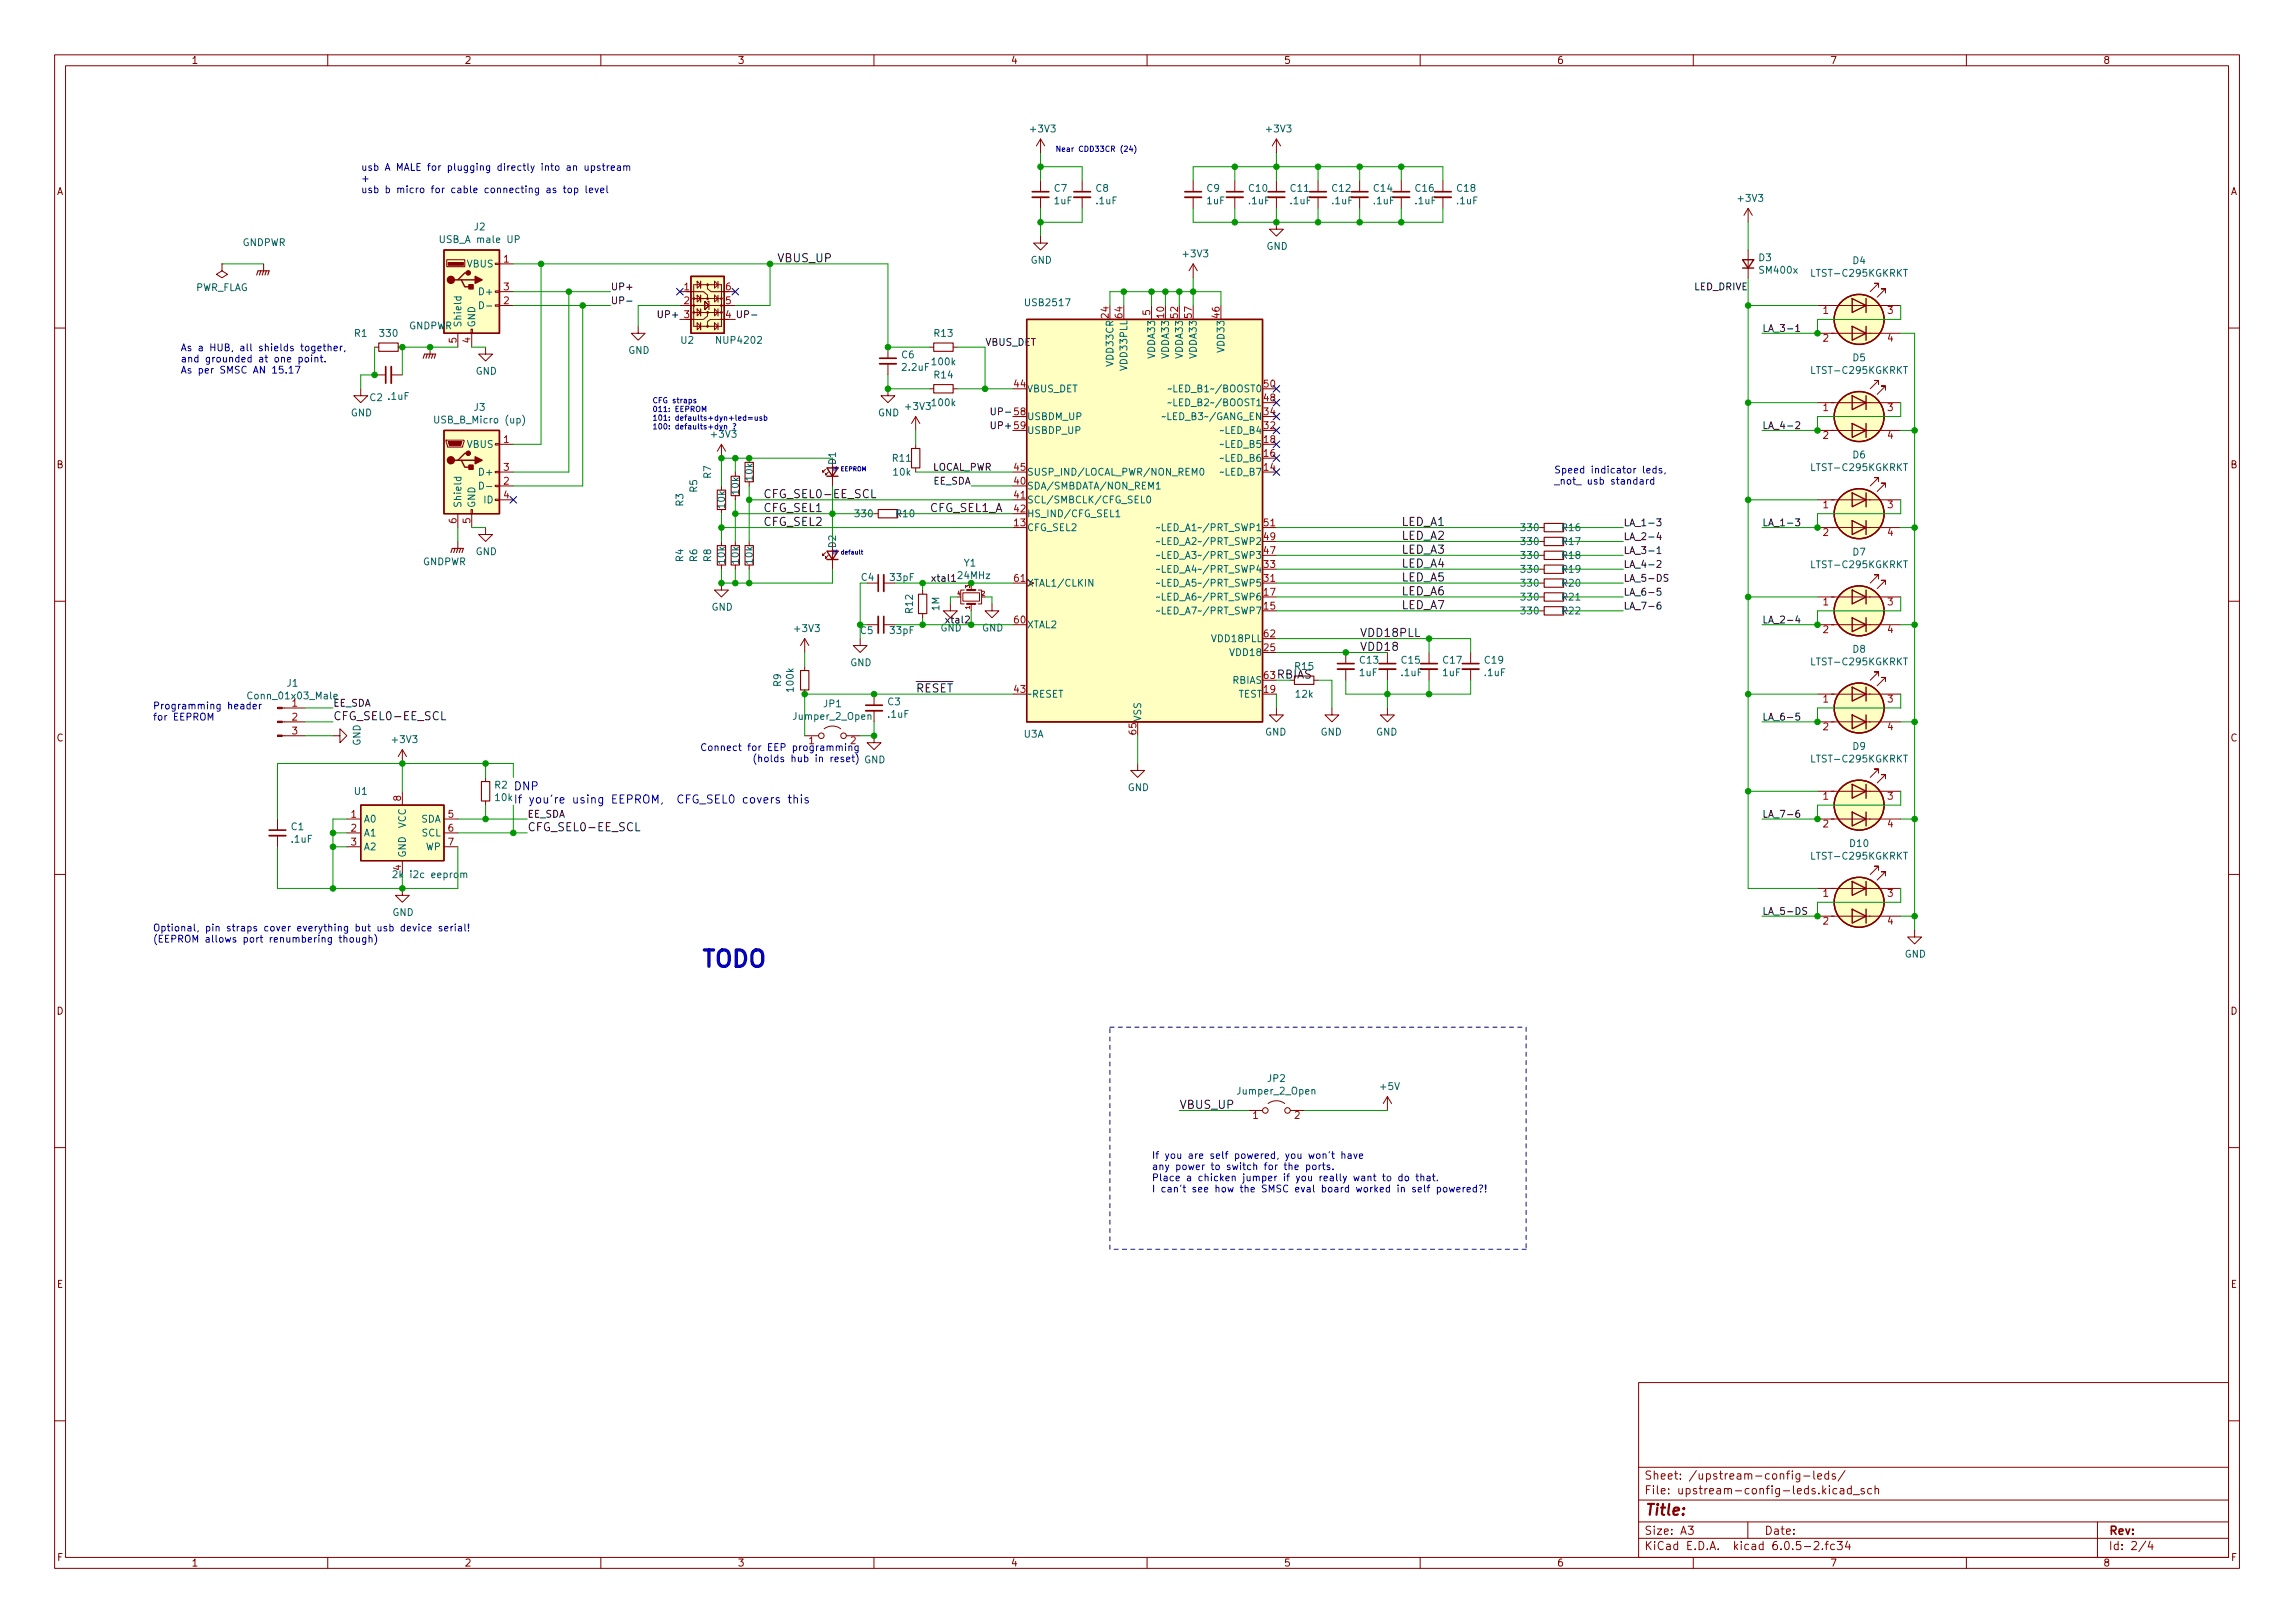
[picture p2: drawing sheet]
<svg xmlns="http://www.w3.org/2000/svg" width="420mm" height="297mm" viewBox="0 0 420 297" stroke-linecap="round" stroke-linejoin="round" font-family="sans-serif">
<defs><g id="words">
<text font-size="2.8" fill="#840000" x="301" y="277.3">Title:</text>
<g font-size="2.1" fill="#0f0f0f">
<text x="142.2" y="48">VBUS_UP</text>
<text x="139.7" y="93.7">CFG_SEL1</text>
<text x="139.7" y="91.2">CFG_SEL0-EE_SCL</text>
<text x="170.2" y="93.7">CFG_SEL1_A</text>
<text x="139.7" y="96.2">CFG_SEL2</text>
<text x="256.5" y="96.2">LED_A1</text>
<text x="256.5" y="98.8">LED_A2</text>
<text x="256.5" y="101.3">LED_A3</text>
<text x="256.5" y="106.4">LED_A5</text>
<text x="256.5" y="103.9">LED_A4</text>
<text x="256.5" y="111.5">LED_A7</text>
<text x="256.5" y="108.9">LED_A6</text>
<text x="248.9" y="116.6">VDD18PLL</text>
<text x="248.9" y="119.1">VDD18</text>
<text x="61" y="131.8">CFG_SEL0-EE_SCL</text>
<text x="167.6" y="126.7">~{RESET}</text>
<text x="96.5" y="152.1">CFG_SEL0-EE_SCL</text>
<text x="215.9" y="202.9">VBUS_UP</text>
</g>
<text font-size="2.1" fill="#009600" x="233.7" y="124.2">RBIAS</text>
<g font-size="2.1" fill="#0000c2">
<text x="94" y="144.6">DNP</text>
<text x="94" y="147">If you're using EEPROM, CFG_SEL0 covers this</text>
</g>
<g font-size="2.1" fill="#840000">
<text x="301" y="273.5">File: upstream-config-leds.kicad_sch</text>
<text x="301" y="270.8">Sheet: /upstream-config-leds/</text>
<text x="301" y="280.9">Size: A3</text>
<text x="323" y="280.9">Date:</text>
<text x="386" y="280.9">Rev:</text>
<text x="301" y="283.7">KiCad E.D.A. kicad 6.0.5-2.fc34</text>
<text x="386" y="283.7">Id: 2/4</text>
</g>
<g font-size="1.8" fill="#840000">
<text x="35" y="11.7">1</text>
<text x="85" y="11.7">2</text>
<text x="135" y="11.7">3</text>
<text x="185" y="11.7">4</text>
<text x="235" y="11.7">5</text>
<text x="285" y="11.7">6</text>
<text x="335" y="11.7">7</text>
<text x="385" y="11.7">8</text>
<text x="10.3" y="35.7">A</text>
<text x="408.3" y="35.7">A</text>
<text x="10.3" y="85.7">B</text>
<text x="408.3" y="85.7">B</text>
<text x="10.3" y="135.7">C</text>
<text x="408.3" y="135.7">C</text>
<text x="10.3" y="185.7">D</text>
<text x="408.3" y="185.7">D</text>
<text x="10.4" y="235.7">E</text>
<text x="408.4" y="235.7">E</text>
<text x="10.4" y="285.7">F</text>
<text x="35" y="286.7">1</text>
<text x="85" y="286.7">2</text>
<text x="135" y="286.7">3</text>
<text x="185" y="286.7">4</text>
<text x="235" y="286.7">5</text>
<text x="285" y="286.7">6</text>
<text x="335" y="286.7">7</text>
<text x="385" y="286.7">8</text>
<text x="408.4" y="285.7">F</text>
</g>
<g font-size="1.8" fill="#006464">
<text x="188.8" y="24.2">+3V3</text>
<text x="232" y="24.2">+3V3</text>
<text x="193" y="35.1">C7</text>
<text x="200.6" y="35.1">C8</text>
<text x="221" y="35.1">C9</text>
<text x="228.7" y="35.1">C10</text>
<text x="236.3" y="35.1">C11</text>
<text x="243.9" y="35.1">C12</text>
<text x="251.6" y="35.1">C14</text>
<text x="259.2" y="35.1">C16</text>
<text x="266.8" y="35.1">C18</text>
<text x="193" y="37.4">1uF</text>
<text x="200.7" y="37.4">.1uF</text>
<text x="221" y="37.4">1uF</text>
<text x="228.7" y="37.4">.1uF</text>
<text x="236.3" y="37.4">.1uF</text>
<text x="243.9" y="37.4">.1uF</text>
<text x="251.5" y="37.4">.1uF</text>
<text x="259.1" y="37.4">.1uF</text>
<text x="266.8" y="37.4">.1uF</text>
<text x="318.3" y="36.9">+3V3</text>
<text x="44.3" y="45">GNDPWR</text>
<text x="81.1" y="44.5">USB_A male UP</text>
<text x="86.8" y="42.1">J2</text>
<text x="216.7" y="47.1">+3V3</text>
<text x="231.8" y="45.7">GND</text>
<text x="322" y="47.8">D3</text>
<text x="35.7" y="53.3">PWR_FLAG</text>
<text x="85.5" y="48.9">VBUS</text>
<text x="188.7" y="48.2">GND</text>
<text x="322.3" y="50.1">SM400x</text>
<text x="332" y="50.6">LTST-C295KGKRKT</text>
<text x="339.2" y="48.3">D4</text>
<text x="84.5" y="60" transform="rotate(-90 84.5 60)">Shield</text>
<text x="87" y="60" transform="rotate(-90 87 60)">GND</text>
<text x="88.1" y="54">D+</text>
<text x="187.9" y="56">USB2517</text>
<text x="64.9" y="61.6">R1</text>
<text x="69.6" y="61.6">330</text>
<text x="74.8" y="60.3">GNDPWR</text>
<text x="115" y="64.8">GND</text>
<text x="124.7" y="62.9">U2</text>
<text x="131.4" y="62.9">NUP4202</text>
<text x="165.1" y="65.6">C6</text>
<text x="171.1" y="61.6">R13</text>
<text x="211.5" y="65.4" transform="rotate(-90 211.5 65.4)">VDDA33</text>
<text x="214" y="65.4" transform="rotate(-90 214 65.4)">VDDA33</text>
<text x="216.5" y="65.4" transform="rotate(-90 216.5 65.4)">VDDA33</text>
<text x="219.1" y="65.4" transform="rotate(-90 219.1 65.4)">VDDA33</text>
<text x="224.2" y="64.2" transform="rotate(-90 224.2 64.2)">VDD33</text>
<text x="87.1" y="68.6">GND</text>
<text x="165.3" y="67.9">2.2uF</text>
<text x="170.8" y="66.8">100k</text>
<text x="171.1" y="69.3">R14</text>
<text x="188" y="71.8">VBUS_DET</text>
<text x="203.8" y="66.7" transform="rotate(-90 203.8 66.7)">VDD33CR</text>
<text x="206.4" y="67.5" transform="rotate(-90 206.4 67.5)">VDD33PLL</text>
<text x="216.6" y="71.8">~LED_B1~/BOOST0</text>
<text x="332" y="68.4">LTST-C295KGKRKT</text>
<text x="339.2" y="66.1">D5</text>
<text x="64.2" y="76.2">GND</text>
<text x="67.7" y="73.4">C2 .1uF</text>
<text x="80" y="77.5">USB_B_Micro (up)</text>
<text x="86.8" y="75.2">J3</text>
<text x="160.7" y="76.2">GND</text>
<text x="165.9" y="75">+3V3</text>
<text x="170.8" y="74.3">100k</text>
<text x="188" y="76.9">USBDM_UP</text>
<text x="215.1" y="76.9">~LED_B3~/GANG_EN</text>
<text x="216.6" y="74.3">~LED_B2~/BOOST1</text>
<text x="85.5" y="82">VBUS</text>
<text x="188" y="79.4">USBDP_UP</text>
<text x="224.4" y="82">~LED_B5</text>
<text x="224.4" y="79.4">~LED_B4</text>
<text x="339.2" y="83.9">D6</text>
<text x="88.1" y="87">D+</text>
<text x="130.2" y="87.5" transform="rotate(-90 130.2 87.5)">R7</text>
<text x="137.8" y="87.9" transform="rotate(-90 137.8 87.9)">10k</text>
<text x="153" y="85" transform="rotate(-90 153 85)">D1</text>
<text x="163.5" y="84.5">R11</text>
<text x="163.6" y="87">10k</text>
<text x="188" y="89.6">SDA/SMBDATA/NON_REM1</text>
<text x="188" y="87">SUSP_IND/LOCAL_PWR/NON_REM0</text>
<text x="224.4" y="87">~LED_B7</text>
<text x="224.4" y="84.5">~LED_B6</text>
<text x="332" y="86.2">LTST-C295KGKRKT</text>
<text x="84.5" y="93" transform="rotate(-90 84.5 93)">Shield</text>
<text x="87" y="93" transform="rotate(-90 87 93)">GND</text>
<text x="88.7" y="92.1">ID</text>
<text x="125.1" y="92.6" transform="rotate(-90 125.1 92.6)">R3</text>
<text x="127.6" y="90.1" transform="rotate(-90 127.6 90.1)">R5</text>
<text x="132.7" y="93" transform="rotate(-90 132.7 93)">10k</text>
<text x="135.3" y="90.4" transform="rotate(-90 135.3 90.4)">10k</text>
<text x="156.7" y="94.7">330</text>
<text x="164.1" y="94.7">R10</text>
<text x="188" y="92.1">SCL/SMBCLK/CFG_SEL0</text>
<text x="188" y="94.7">HS_IND/CFG_SEL1</text>
<text x="87.1" y="101.6">GND</text>
<text x="153" y="100.2" transform="rotate(-90 153 100.2)">D2</text>
<text x="188" y="97.2">CFG_SEL2</text>
<text x="214.3" y="99.7">~LED_A2~/PRT_SWP2</text>
<text x="214.3" y="97.2">~LED_A1~/PRT_SWP1</text>
<text x="278.6" y="99.7">330</text>
<text x="278.6" y="97.2">330</text>
<text x="286" y="99.7">R17</text>
<text x="286" y="97.2">R16</text>
<text x="339.2" y="101.7">D7</text>
<text x="77.4" y="103.4">GNDPWR</text>
<text x="125.1" y="102.8" transform="rotate(-90 125.1 102.8)">R4</text>
<text x="127.6" y="102.8" transform="rotate(-90 127.6 102.8)">R6</text>
<text x="130.2" y="102.8" transform="rotate(-90 130.2 102.8)">R8</text>
<text x="132.7" y="103.1" transform="rotate(-90 132.7 103.1)">10k</text>
<text x="135.3" y="103.1" transform="rotate(-90 135.3 103.1)">10k</text>
<text x="137.8" y="103.1" transform="rotate(-90 137.8 103.1)">10k</text>
<text x="163" y="106.3">33pF</text>
<text x="175.5" y="106">24MHz</text>
<text x="176.5" y="103.7">Y1</text>
<text x="188" y="107.4">XTAL1/CLKIN</text>
<text x="214.3" y="107.4">~LED_A5~/PRT_SWP5</text>
<text x="214.3" y="104.8">~LED_A4~/PRT_SWP4</text>
<text x="214.3" y="102.3">~LED_A3~/PRT_SWP3</text>
<text x="278.6" y="107.4">330</text>
<text x="278.6" y="104.8">330</text>
<text x="278.6" y="102.3">330</text>
<text x="286" y="107.4">R20</text>
<text x="286" y="104.8">R19</text>
<text x="286" y="102.3">R18</text>
<text x="332" y="104">LTST-C295KGKRKT</text>
<text x="130.2" y="111.7">GND</text>
<text x="167.1" y="112.1" transform="rotate(-90 167.1 112.1)">R12</text>
<text x="172" y="111.8" transform="rotate(-90 172 111.8)">1M</text>
<text x="214.3" y="112.4">~LED_A7~/PRT_SWP7</text>
<text x="214.3" y="109.9">~LED_A6~/PRT_SWP6</text>
<text x="278.6" y="109.9">330</text>
<text x="278.6" y="112.4">330</text>
<text x="286" y="109.9">R21</text>
<text x="286" y="112.4">R22</text>
<text x="145.6" y="115.7">+3V3</text>
<text x="163" y="116">33pF</text>
<text x="172.2" y="115.6">GND</text>
<text x="179.8" y="115.6">GND</text>
<text x="188" y="115">XTAL2</text>
<text x="222.1" y="117.5">VDD18PLL</text>
<text x="339.2" y="119.4">D8</text>
<text x="52.6" y="125.7">J1</text>
<text x="143" y="125.6" transform="rotate(-90 143 125.6)">R9</text>
<text x="155.6" y="121.9">GND</text>
<text x="225.4" y="120.1">VDD18</text>
<text x="225.6" y="125.1">RBIAS</text>
<text x="237.1" y="122.6">R15</text>
<text x="248.9" y="123.7">1uF</text>
<text x="249" y="121.4">C13</text>
<text x="256.6" y="123.7">.1uF</text>
<text x="256.6" y="121.4">C15</text>
<text x="264.2" y="123.7">1uF</text>
<text x="264.3" y="121.4">C17</text>
<text x="271.8" y="123.7">.1uF</text>
<text x="271.9" y="121.4">C19</text>
<text x="332" y="121.8">LTST-C295KGKRKT</text>
<text x="45.9" y="128">Conn_01x03_Male</text>
<text x="145.3" y="126.5" transform="rotate(-90 145.3 126.5)">100k</text>
<text x="145.5" y="131.7">Jumper_2_Open</text>
<text x="150.8" y="129.4">JP1</text>
<text x="162.5" y="129.1">C3</text>
<text x="162.6" y="131.4">.1uF</text>
<text x="188" y="127.7">~RESET</text>
<text x="226.6" y="127.7">TEST</text>
<text x="237.3" y="127.7">12k</text>
<text x="66" y="136.5" transform="rotate(-90 66 136.5)">GND</text>
<text x="72" y="136">+3V3</text>
<text x="187.5" y="135">U3A</text>
<text x="208.9" y="132.1" transform="rotate(-90 208.9 132.1)">VSS</text>
<text x="231.6" y="134.6">GND</text>
<text x="241.7" y="134.6">GND</text>
<text x="251.9" y="134.6">GND</text>
<text x="339.2" y="137.2">D9</text>
<text x="158.2" y="139.7">GND</text>
<text x="332" y="139.5">LTST-C295KGKRKT</text>
<text x="64.9" y="145.5">U1</text>
<text x="90.6" y="144.3">R2</text>
<text x="90.7" y="146.6">10k</text>
<text x="206.4" y="144.8">GND</text>
<text x="53.3" y="151.9">C1</text>
<text x="53.4" y="154.2">.1uF</text>
<text x="66.5" y="150.5">A0</text>
<text x="66.5" y="153.1">A1</text>
<text x="66.5" y="155.6">A2</text>
<text x="74.3" y="151.6" transform="rotate(-90 74.3 151.6)">VCC</text>
<text x="77" y="150.5">SDA</text>
<text x="77.2" y="153.1">SCL</text>
<text x="77.9" y="155.6">WP</text>
<text x="338.7" y="155">D10</text>
<text x="72.8" y="160.7">2k i2c eeprom</text>
<text x="74.3" y="157" transform="rotate(-90 74.3 157)">GND</text>
<text x="332" y="157.3">LTST-C295KGKRKT</text>
<text x="71.8" y="167.6">GND</text>
<text x="348.7" y="175.2">GND</text>
<text x="226.7" y="200.3">Jumper_2_Open</text>
<text x="232.1" y="198">JP2</text>
<text x="252.8" y="199.5">+5V</text>
</g>
<g font-size="1.8" fill="#0000c2">
<text x="66" y="31.2">usb A MALE for plugging directly into an upstream</text>
<text x="66" y="33.3">+</text>
<text x="66" y="35.3">usb b micro for cable connecting as top level</text>
<text x="33" y="64.3">As a HUB, all shields together,</text>
<text x="33" y="66.3">and grounded at one point.</text>
<text x="33" y="68.4">As per SMSC AN 15.17</text>
<text x="130.4" y="80.1">+3V3</text>
<text x="284.5" y="86.6">Speed indicator leds,</text>
<text x="284.5" y="88.7">_not_ usb standard</text>
<text x="27.9" y="129.8">Programming header</text>
<text x="27.9" y="131.9">for EEPROM</text>
<text x="131.6" y="137.4">Connect for EEP programming</text>
<text x="141.1" y="139.5">(holds hub in reset)</text>
<text x="27.9" y="170.5">Optional, pin straps cover everything but usb device serial!</text>
<text x="27.9" y="172.5">(EEPROM allows port renumbering though)</text>
<text x="210.8" y="212.1">If you are self powered, you won't have</text>
<text x="210.8" y="214.1">any power to switch for the ports.</text>
<text x="210.8" y="216.2">Place a chicken jumper if you really want to do that.</text>
<text x="210.8" y="218.2">I can't see how the SMSC eval board worked in self powered?!</text>
</g>
<g font-size="1.8" fill="#a90000">
<text x="92.2" y="48">1</text>
<text x="92.2" y="53.1">3</text>
<text x="125.2" y="53.1">1</text>
<text x="132.9" y="53.1">6</text>
<text x="92.2" y="55.7">2</text>
<text x="125.2" y="55.7">2</text>
<text x="132.9" y="55.7">5</text>
<text x="202.9" y="58.2" transform="rotate(-90 202.9 58.2)">24</text>
<text x="205.5" y="58.2" transform="rotate(-90 205.5 58.2)">64</text>
<text x="210.6" y="57.7" transform="rotate(-90 210.6 57.7)">5</text>
<text x="213.1" y="58.2" transform="rotate(-90 213.1 58.2)">10</text>
<text x="215.6" y="58.2" transform="rotate(-90 215.6 58.2)">52</text>
<text x="218.2" y="58.2" transform="rotate(-90 218.2 58.2)">57</text>
<text x="223.3" y="58.2" transform="rotate(-90 223.3 58.2)">46</text>
<text x="333.8" y="57.4">1</text>
<text x="345.6" y="57.4">3</text>
<text x="83.6" y="62.8" transform="rotate(-90 83.6 62.8)">5</text>
<text x="86.1" y="62.8" transform="rotate(-90 86.1 62.8)">4</text>
<text x="333.8" y="62.5">2</text>
<text x="345.6" y="62.5">4</text>
<text x="185.7" y="70.9">44</text>
<text x="231.4" y="70.9">50</text>
<text x="231.4" y="76">34</text>
<text x="231.4" y="73.4">48</text>
<text x="333.8" y="75.2">1</text>
<text x="345.6" y="75.2">3</text>
<text x="92.2" y="81.1">1</text>
<text x="231.4" y="83.6">16</text>
<text x="231.4" y="81.1">18</text>
<text x="231.4" y="78.5">32</text>
<text x="333.8" y="80.3">2</text>
<text x="345.6" y="80.3">4</text>
<text x="92.2" y="88.7">2</text>
<text x="92.2" y="86.1">3</text>
<text x="185.7" y="88.7">40</text>
<text x="185.7" y="86.1">45</text>
<text x="231.4" y="86.1">14</text>
<text x="83.6" y="95.8" transform="rotate(-90 83.6 95.8)">6</text>
<text x="86.1" y="95.8" transform="rotate(-90 86.1 95.8)">5</text>
<text x="92.2" y="91.2">4</text>
<text x="185.7" y="91.2">41</text>
<text x="185.7" y="93.8">42</text>
<text x="333.8" y="93">1</text>
<text x="345.6" y="93">3</text>
<text x="185.7" y="96.3">13</text>
<text x="231.4" y="101.4">47</text>
<text x="231.4" y="98.8">49</text>
<text x="231.4" y="96.3">51</text>
<text x="333.8" y="98.1">2</text>
<text x="345.6" y="98.1">4</text>
<text x="185.7" y="106.5">61</text>
<text x="231.4" y="106.5">31</text>
<text x="231.4" y="103.9">33</text>
<text x="231.4" y="111.5">15</text>
<text x="231.4" y="109">17</text>
<text x="333.8" y="110.8">1</text>
<text x="345.6" y="110.8">3</text>
<text x="185.7" y="114.1">60</text>
<text x="231.4" y="119.2">25</text>
<text x="231.4" y="116.6">62</text>
<text x="333.8" y="115.9">2</text>
<text x="345.6" y="115.9">4</text>
<text x="231.4" y="124.2">63</text>
<text x="53.5" y="129.3">1</text>
<text x="53.5" y="131.9">2</text>
<text x="185.7" y="126.8">43</text>
<text x="231.4" y="126.8">19</text>
<text x="333.8" y="128.6">1</text>
<text x="345.6" y="128.6">3</text>
<text x="53.5" y="134.4">3</text>
<text x="148.1" y="136.2">1</text>
<text x="155.7" y="136.2">2</text>
<text x="208" y="134.4" transform="rotate(-90 208 134.4)">65</text>
<text x="333.8" y="133.6">2</text>
<text x="345.6" y="133.6">4</text>
<text x="64.3" y="149.6">1</text>
<text x="73.4" y="146.6" transform="rotate(-90 73.4 146.6)">8</text>
<text x="82.1" y="149.6">5</text>
<text x="333.8" y="146.3">1</text>
<text x="345.6" y="146.3">3</text>
<text x="64.3" y="152.2">2</text>
<text x="64.3" y="154.7">3</text>
<text x="82.1" y="152.2">6</text>
<text x="82.1" y="154.7">7</text>
<text x="333.8" y="151.4">2</text>
<text x="345.6" y="151.4">4</text>
<text x="73.4" y="159.3" transform="rotate(-90 73.4 159.3)">4</text>
<text x="333.8" y="164.1">1</text>
<text x="345.6" y="164.1">3</text>
<text x="333.8" y="169.2">2</text>
<text x="345.6" y="169.2">4</text>
<text x="229.4" y="204.8">1</text>
<text x="237" y="204.8">2</text>
</g>
<g font-size="1.8" fill="#0f0f0f">
<text x="111.8" y="53.1">UP+</text>
<text x="310.1" y="53.1">LED_DRIVE</text>
<text x="111.8" y="55.7">UP-</text>
<text x="121" y="58.2">UP+ 3</text>
<text x="132.9" y="58.2">4 UP-</text>
<text x="180.3" y="63.3">VBUS_DET</text>
<text x="322.6" y="60.7">LA_3-1</text>
<text x="182.4" y="76">UP-58</text>
<text x="181.9" y="78.5">UP+59</text>
<text x="322.6" y="78.5">LA_4-2</text>
<text x="170.4" y="86.1">LOCAL_PWR</text>
<text x="170.7" y="88.7">EE_SDA</text>
<text x="297.2" y="98.8">LA_2-4</text>
<text x="297.2" y="101.4">LA_3-1</text>
<text x="297.2" y="96.3">LA_1-3</text>
<text x="322.6" y="96.3">LA_1-3</text>
<text x="171.2" y="106.5">xtal1</text>
<text x="297.2" y="106.5">LA_5-DS</text>
<text x="297.2" y="103.9">LA_4-2</text>
<text x="297.2" y="109">LA_6-5</text>
<text x="297.2" y="111.5">LA_7-6</text>
<text x="173.8" y="114.1">xtal2</text>
<text x="322.6" y="114.1">LA_2-4</text>
<text x="61" y="129.3">EE_SDA</text>
<text x="322.6" y="131.9">LA_6-5</text>
<text x="96.5" y="149.6">EE_SDA</text>
<text x="322.6" y="149.6">LA_7-6</text>
<text x="322.6" y="167.4">LA_5-DS</text>
</g>
<g font-size="1.8" fill="#009600">
<text x="157.7" y="106.3">C4</text>
<text x="157.5" y="116">C5</text>
</g>
<g font-size="1.4" fill="#0000c2">
<text x="195.5" y="27.8">Near CDD33CR (24)</text>
<text x="119.4" y="73.8">CFG straps</text>
<text x="119.4" y="75.4">011: EEPROM</text>
<text x="119.4" y="77">101: defaults+dyn+led=usb</text>
<text x="119.4" y="78.6">100: defaults+dyn ?</text>
</g>
<g font-size="1.1" fill="#0000c2">
<text x="152.4" y="86.2">If EEPROM</text>
<text x="152.4" y="101.5">If default</text>
</g>
<g font-size="1.1" fill="#a90000">
<text x="177.5" y="107.6" transform="rotate(-90 177.5 107.6)">3</text>
<text x="175.3" y="109">4</text>
<text x="177.5" y="111.5" transform="rotate(-90 177.5 111.5)">1</text>
<text x="179.7" y="109">2</text>
</g>
</g></defs>
<g fill="none" stroke="#840000" stroke-width=".18">
<path d="M10 10h400v277h-400zM12 12h396v273h-396zM60 10v2M110 10v2M160 10v2M210 10v2M260 10v2M310 10v2M360 10v2M190.5 25.4l-.8 1.3M190.5 25.4v2.6M190.5 33.1v2"/>
<path d="M190.5 36.1v2M190.5 25.4l.8 1.3M198.1 33.1v2M198.1 36.1v2M218.4 33.1v2M218.4 36.1v2M226.1 33.1v2M226.1 36.1v2M233.7 25.4l-.8 1.3M233.7 25.4v2.6M233.7 33.1v2M233.7 36.1v2"/>
<path d="M233.7 25.4l.7 1.3M241.3 33.1v2M241.3 36.1v2M248.9 33.1v2M248.9 36.1v2M256.5 33.1v2M256.5 36.1v2M264.2 33.1v2M264.2 36.1v2M320 38.1v2.6M320 38.1l-.7 1.3M320 38.1l.8 1.3"/>
<path d="M40.6 48.3v1.3l1.1 .6-1.1 .6-1-.6 1-.6M40.6 48.3h.1M48.3 48.3v1.3M81.8 47.5h3.3v1.3h-3.3zM90.7 55.8h.7v.2h-.7zM90.7 53.2h.7v.3h-.7zM90.7 48.2h.7v.2h-.7zM91.4 55.9h2.6M91.4 53.4h2.6M91.4 48.3h2.6M116.8 59.7v1.3h1.3l-1.3 1.3-1.2-1.3h1.2M124.5 55.9h10.1"/>
<path d="M124.5 53.4h2.5M124.5 58.5h2.5M125.7 53.4h3.1l.7 .6v.6M127 52.1h5.1v7.6h-5.1zM127 54.6h5.1M127 57.2h5.1M127.6 51.5l.7 .6-.7 .6zM127.6 54l.7 .6-.7 .7zM127.6 56.6l.7 .6-.7 .6zM127.6 59.1l.7 .6-.7 .7zM128.3 51.5v1.2M128.3 54v1.3"/>
<path d="M128.3 56.6v1.2M128.3 59.1v1.3M129 55.2l.8 .7-.8 .8zM129.5 55.2h.3v1.5M129.5 52v.9l.7 .5h3.1M129.5 57.1v.7l-.7 .7h-3.1M130.8 51.5l.6 .6-.6 .6zM130.8 54l.6 .6-.6 .7zM130.8 56.6l.6 .6-.6 .6zM130.8 59.1l.6 .6-.6 .7zM131.4 51.5v1.2M131.4 54v1.3"/>
<path d="M131.4 56.6v1.2M131.4 59.1v1.3M132.1 53.4h2.5M132.1 58.5h2.5M133.3 58.5h-3.3l-.5 .3v.9M190.5 43.2v1.3h1.3l-1.3 1.3-1.3-1.3h1.3M210.8 55.9v2.6M218.4 48.3v2.5M218.4 48.3l-.7 1.3M218.4 48.3l.8 1.3M233.7 40.7v1.2h1.2l-1.2 1.3-1.3-1.3h1.3M320 45.8v5"/>
<path d="M332.7 55.9h15.3M343.9 52.6v-.7h-.7h.7l-1.5 1.5M345.2 53.6v-.7h-.8h.8l-1.5 1.5M10 60h2M66 71.2v1.2h1.3l-1.3 1.3-1.2-1.3h1.2M68.6 63.5h.7M68.6 68.6h2M71.6 68.6h2.1M72.9 63.5h.8M78.7 63.5v1.3M83.8 61v2.5M86.2 60.2h.3v.8h-.3z"/>
<path d="M86.4 61v2.5M88.9 63.5v1.3h1.3l-1.3 1.3-1.3-1.3h1.3M162.6 71.2v1.2h1.2l-1.2 1.3-1.3-1.3h1.3M162.6 63.5v2.1M162.6 66.6v2M167.6 76.2l-.7 1.3M167.6 76.2v2.6M167.6 76.2l.8 1.3M170.2 63.5h.7M170.2 71.2h.7M174.5 63.5h.8M174.5 71.2h.8"/>
<path d="M332.7 61h15.3M332.7 78.8h15.3M332.7 73.7h15.3M343.9 70.4v-.8h-.7h.7l-1.5 1.6M345.2 71.4v-.8h-.8h.8l-1.5 1.6M408 60h2M81.7 80.6h3.3v.2l-.3 1h-2.8zM83.8 94v2.6M83.8 99.1v1.3M86.2 93.3h.3v.7h-.3zM86.4 94v2.6M88.9 96.6v1.2h1.3l-1.3 1.3-1.3-1.3h1.3"/>
<path d="M90.7 91.3h.7v.3h-.7zM90.7 88.8h.7v.3h-.7zM90.7 86.3h.7v.2h-.7zM90.7 81.2h.7v.2h-.7zM91.4 91.5h2.6M91.4 81.3h2.6M91.4 88.9h2.6M91.4 86.4h2.6M132.1 81.3v2.6M132.1 88.9v.8M132.1 93.3v.7M132.1 99.1v.8"/>
<path d="M132.1 81.3l-.8 1.3M132.1 81.3l.7 1.3M134.6 86.4v.8M134.6 90.7v.8M134.6 99.1v.8M137.2 83.9v.7M137.2 88.2v.7M137.2 99.1v.8M151.1 85.9l-.5 .5v-.3v.3h.3M151.6 86.4l-.5 .5v-.2v.2h.3M152.4 83.9v5M152.4 99.1v5.1"/>
<path d="M160 94h.8M167.6 81.3v.8M167.6 85.6v.8M185.4 91.5h2.6M231.1 96.6h2.6M281.9 99.1h.8M281.9 96.6h.8M332.7 96.6h15.3M332.7 91.5h15.3M343.9 88.2v-.8h-.7h.7l-1.5 1.5M345.2 89.2v-.8h-.8h.8l-1.5 1.6M10 110h2"/>
<path d="M132.1 106.7v1.3h1.2l-1.2 1.3-1.3-1.3h1.3M132.1 103.4v.8M134.6 103.4v.8M137.2 103.4v.8M147.3 116.9v2.5M147.3 116.9l-.7 1.2M147.3 116.9l.8 1.2M151.1 101.1l-.5 .5v-.2v.2h.3M151.6 101.6l-.5 .5v-.2v.2h.3M157.5 116.9v1.2h1.2l-1.2 1.3-1.3-1.3h1.3M158.7 106.7h2.1M158.7 114.3h2.1"/>
<path d="M161.8 106.7h2M161.8 114.3h2M168.9 108v.7M168.9 112.3v.8M174 110.5v1.3h1.3l-1.3 1.3-1.3-1.3h1.3M176.3 108.5h3v1.5h-3zM176.5 108h-.6v2.5h.6M177.8 106.7v1.3M177.8 110.5v1.3M179.1 108h.6v2.5h-.6M181.6 110.5v1.3h1.3l-1.3 1.3-1.3-1.3h1.3M185.4 106.7h2.6"/>
<path d="M231.1 106.7h2.6M246.4 119.4v2M254 119.4v2M261.6 119.4v2M269.2 119.4v2M281.9 106.7h.8M281.9 109.3h.8M281.9 104.2h.8M281.9 111.8h.8M281.9 101.6h.8M332.7 114.3h15.3M332.7 109.3h15.3"/>
<path d="M343.9 106v-.8h-.7h.7l-1.5 1.5M345.2 107v-.8h-.8h.8l-1.5 1.5M408 110h2M51.7 134.7h4.2M51.7 132.1h4.2M51.7 129.6h4.2M61 134.7h1.2v-1.3l1.3 1.3-1.3 1.2v-1.2M73.7 137.2v2.5M73.7 137.2l-.8 1.3M73.7 137.2l.7 1.3M147.3 134.7h2.6M147.3 122v.7"/>
<path d="M147.3 126.3v.7M150.9 133.4a2.54 2.54 0 0 1 3 0M154.9 134.7h2.6M160 134.7v1.2h1.3l-1.3 1.3-1.3-1.3h1.3M160 127v2.1M160 130.1v2M208.3 139.7v1.3h1.2l-1.2 1.3-1.3-1.3h1.3M233.7 129.6v1.2h-1.3l1.3 1.3 1.2-1.3h-1.2M240.5 124.5h.8M243.8 129.6v1.2h-1.2l1.2 1.3 1.3-1.3h-1.3M246.4 122.5v2M254 129.6v1.2h-1.3l1.3 1.3 1.3-1.3h-1.3"/>
<path d="M254 122.5v2M261.6 122.5v2M269.2 122.5v2M332.7 132.1h15.3M332.7 127h15.3M343.9 123.7v-.7h-.7h.7l-1.5 1.5M345.2 124.8v-.8h-.8h.8l-1.5 1.5M50.8 149.9v2M50.8 152.9v2.1M63.5 149.9h2.5M63.5 152.4h2.5M63.5 155h2.5"/>
<path d="M73.7 144.8v2.6M73.7 157.5v2.6M81.3 149.9h2.5M81.3 152.4h2.5M81.3 155h2.5M88.9 142.3v.7M88.9 146.6v.8M332.7 149.9h15.3M332.7 144.8h15.3M343.9 141.5v-.7h-.7h.7l-1.5 1.5M343.9 159.3v-.8h-.7h.7l-1.5 1.6M345.2 142.5v-.7h-.8h.8l-1.5 1.5"/>
<path d="M10 160h2M73.7 162.6v1.3h1.2l-1.2 1.2-1.3-1.2h1.3M332.7 167.7h15.3M332.7 162.6h15.3M345.2 160.3v-.8h-.8h.8l-1.5 1.6M350.5 170.2v1.3h1.3l-1.3 1.3-1.3-1.3h1.3M408 160h2M10 210h2M228.6 203.2h2.5M232.2 202a2.54 2.54 0 0 1 3 0M236.2 203.2h2.6M254 200.7l-.8 1.3"/>
<path d="M254 200.7v2.5M254 200.7l.8 1.3M408 210h2M300 253h108v32h-108zM10 260h2M300 278.5h108M300 274.5h108M300 268.5h108M309.1 279.3h.9l-.5 .6 .4 .1v.7l-.2 .1h-.4l-.2-.1M320 278.5v3M329.5 269.7v1.2l-.3 .3-.3-.1M329.5 269.8l-.4-.1-.3 .3v.4l.1 .2h.6"/>
<path d="M330.2 270.1h1.2M332.1 269.2v1.3l.2 .2M332.8 270.2l.7-.1-.1-.3-.4-.1-.2 .2 .1 .7h.5M334.8 269.8l-.4-.1-.3 .3v.4l.1 .2h.6M334.8 269.2v1.5M336 269.8l-.4-.1-.2 .2 .1 .2 .5 .2v.3h-.6M336.3 272.5l-.4-.1-.3 .3v.4l.1 .2h.6M336.9 272.5h.6l.1 .9M337.6 272.8h-.5a.29 .29 0 0 0-.3 .3 .29 .29 0 0 0 .3 .3l.5-.1M337.8 269.1l-1.3 2M338.9 272.5l-.4-.1-.3 .3v.4l.2 .2h.5M338.9 271.9v1.5"/>
<path d="M339.3 273.6h1.1M341.3 272.5l-.4-.1-.2 .2 .1 .2 .5 .2v.3h-.6M342.6 272.5l-.4-.1-.3 .3v.4l.2 .2h.5M343.3 272.6l.2-.2 .3 .1 .1 .9M343.3 271.9v1.5M384 278.5v6.5M408 260h2M60 285v2M110 285v2M160 285v2M210 285v2M260 285v2"/>
<path d="M300 281.5h108M310 285v2M332.1 282.3l.6-.2 .2 .2 .1 .2-.9 1.1h.9M333.6 283.5v.1M334.1 282.6h.6M334.7 282.1l-.3 .2v1.3M335.9 282.7l-.5-.1-.3 .3v.4l.2 .2h.6M336.4 282.1h.9l-.5 .6 .4 .1v.7l-.2 .1h-.4l-.2-.1M338.2 282l-.3 1.1h.9M338.6 282.6v1M360 285v2M392.9 282l-1.3 2"/>
<path d="M393.6 282l-.3 1.1h.9M394 282.6v1"/>
<circle cx="127" cy="57.2" r=".13"/>
<circle cx="127" cy="54.6" r=".13"/>
<circle cx="127" cy="55.9" r=".13"/>
<circle cx="129.5" cy="59.7" r=".13"/>
<circle cx="129.5" cy="57.2" r=".13"/>
<circle cx="129.5" cy="52.1" r=".13"/>
<circle cx="129.5" cy="54.6" r=".13"/>
<circle cx="132.1" cy="55.9" r=".13"/>
<circle cx="132.1" cy="57.2" r=".13"/>
<circle cx="132.1" cy="54.6" r=".13"/>
<circle cx="150.4" cy="134.7" r=".51"/>
<circle cx="154.4" cy="134.7" r=".51"/>
<circle cx="231.6" cy="203.2" r=".51"/>
<circle cx="235.7" cy="203.2" r=".51"/>
</g>
<g fill="none" stroke="#840000" stroke-width=".25">
<path d="M81.3 45.8h10.1v15.2h-10.1zM83.8 51.2h.7l.6 1.3h1.3M84.5 51.2h2.5M85.7 49.9h-.6l-1.3 1.3h-.6M126.5 50.6h6.1v10.4h-6.1zM188 58.5h43.1v73.6h-43.1zM319 47.5h2.1l-1.1 1.6zM319 49.1h2.1M339.1 59.7l2.5 1.3-2.5 1.3zM339.1 54.6l2.5 1.3-2.5 1.3zM341.6 54.6v2.6M341.6 59.7v2.6"/>
<path d="M81.3 78.8h10.1v15.2h-10.1zM339.1 77.5l2.5 1.3-2.5 1.2zM339.1 72.4l2.5 1.3-2.5 1.3zM341.6 72.4v2.6M341.6 77.5v2.5M83.8 84.2h.7l.6 1.3h1.3M84.5 84.2h2.5M85.7 83h-.6l-1.3 1.2h-.6M151.4 85.6h2l-1 1.6zM151.4 87.2h2M339.1 95.3l2.5 1.3-2.5 1.2zM339.1 90.2l2.5 1.3-2.5 1.2z"/>
<path d="M341.6 90.2v2.5M341.6 95.3v2.5M151.4 100.9h2l-1 1.5zM151.4 102.4h2M339.1 113.1l2.5 1.2-2.5 1.3zM339.1 108l2.5 1.3-2.5 1.2zM341.6 108v2.5M341.6 113.1v2.5M339.1 130.8l2.5 1.3-2.5 1.3zM339.1 125.8l2.5 1.2-2.5 1.3zM341.6 125.8v2.5M341.6 130.8v2.6"/>
<path d="M66 147.4h15.3v10.1h-15.3zM339.1 148.6l2.5 1.3-2.5 1.3zM339.1 143.5l2.5 1.3-2.5 1.3zM341.6 143.5v2.6M341.6 148.6v2.6M339.1 166.4l2.5 1.3-2.5 1.2zM339.1 161.3l2.5 1.3-2.5 1.3zM341.6 161.3v2.6M341.6 166.4v2.5"/>
<circle cx="340.4" cy="58.5" r="4.6"/>
<circle cx="340.4" cy="76.2" r="4.6"/>
<circle cx="340.4" cy="94" r="4.6"/>
<circle cx="340.4" cy="111.8" r="4.6"/>
<circle cx="340.4" cy="129.6" r="4.6"/>
<circle cx="340.4" cy="147.4" r="4.6"/>
<circle cx="340.4" cy="165.1" r="4.6"/>
</g>
<g fill="none" stroke="#840000" stroke-width=".2">
<path d="M47 50.3l.2-.7h2.1l-.3 .7M47.8 49.6l-.3 .7M48.3 49.6l-.3 .7M48.8 49.6l-.3 .7M69.3 62.8h3.6v1.5h-3.6zM77.5 65.6l.2-.8h2.1l-.3 .8M78.2 64.8l-.2 .8M78.7 64.8l-.2 .8M79.2 64.8l-.2 .8M170.9 62.8h3.6v1.5h-3.6zM170.9 70.4h3.6v1.5h-3.6zM131.3 89.7h1.5v3.6h-1.5z"/>
<path d="M131.3 99.9h1.5v3.5h-1.5zM133.9 87.2h1.5v3.5h-1.5zM133.9 99.9h1.5v3.5h-1.5zM136.4 84.6h1.5v3.6h-1.5zM136.4 99.9h1.5v3.5h-1.5zM160.8 93.3h3.5v1.5h-3.5zM166.9 82.1h1.5v3.5h-1.5zM282.7 98.3h3.6v1.6h-3.6zM282.7 95.8h3.6v1.5h-3.6zM82.5 101.1l.3-.7h2l-.2 .7M83.3 100.4l-.2 .7M83.8 100.4l-.2 .7"/>
<path d="M84.3 100.4l-.2 .7M168.1 108.7h1.6v3.6h-1.6zM282.7 108.5h3.6v1.5h-3.6zM282.7 106h3.6v1.5h-3.6zM282.7 103.4h3.6v1.5h-3.6zM282.7 111h3.6v1.6h-3.6zM282.7 100.9h3.6v1.5h-3.6zM146.6 122.7h1.5v3.6h-1.5zM237 123.7h3.5v1.6h-3.5zM88.1 143h1.6v3.6h-1.6z"/>
</g>
<g fill="#ffffc2" stroke="#ffffc2" stroke-width=".18">
<path d="M66 147.4h15.3v10.1h-15.3z"/>
<path d="M126.5 50.6h6.1v10.4h-6.1z"/>
<path d="M188 58.5h43.1v73.6h-43.1z"/>
<path d="M81.3 45.8h10.1v15.2h-10.1z"/>
<path d="M81.3 78.8h10.1v15.2h-10.1z"/>
<circle cx="340.4" cy="58.5" r="4.6"/>
<circle cx="340.4" cy="76.2" r="4.6"/>
<circle cx="340.4" cy="147.4" r="4.6"/>
<circle cx="340.4" cy="129.6" r="4.6"/>
<circle cx="340.4" cy="165.1" r="4.6"/>
<circle cx="340.4" cy="111.8" r="4.6"/>
<circle cx="340.4" cy="94" r="4.6"/>
</g>
<g fill="none" stroke="#006464" stroke-width=".18">
<path d="M83.1 54.3h1.3M83.6 54.3l-.1 .4 .3 .2 .5-.1v-.5M87.8 55.2a.64 .64 0 0 1 .7 .7 .64 .64 0 0 1-.7 .6zM89.1 56h.9M94.3 43.8l.6-.1 .2-.1-.1-.3-.7-.2v1.3M348.5 49.3h.7M95.7 76a1.46 1.46 0 0 1 0 1.9M213.3 76.2l-.6 .1M213.8 75.5v1.3h.6M214.4 73.7l-.6 .1M214.4 71.1l-.6 .1M214.9 73v1.3h.6"/>
<path d="M214.9 70.5v1.2h.6M215.9 73.6h.5M215.9 71.1h.5M216.5 73h-.6v1.3h.6M216.5 70.5h-.6v1.2h.6M224 78.7l-.6 .2M348.5 67.1h.7M83.1 87.4h1.3M83.6 87.4l-.1 .3 .3 .3 .5-.2v-.4M87.8 88.2a.64 .64 0 0 1 .7 .7 .64 .64 0 0 1-.7 .6zM89.1 89h.9M204.3 93.7l.4-.4v1.3"/>
<path d="M204.3 94.6h.7M209 90.8v1.3h.6M210.1 90.9l.1-.1a.68 .68 0 0 1 .5 .6 .68 .68 0 0 1-.5 .7l-.3-.5zM211.7 88.6l.3-.4v1.3M211.7 89.5h.7M212.3 99.1l-.6 .1M212.3 96.5l-.6 .1M212.8 98.4v1.3h.6M212.8 95.9v1.2h.6M218.3 87v-1.3l.4 .9 .4-.9v1.3M219.8 85.8l.2-.1a.68 .68 0 0 1 .4 .6 .68 .68 0 0 1-.4 .7l-.3-.5zM224 86.4l-.6 .1"/>
<path d="M224 83.8l-.6 .1M224 81.3l-.6 .1M348.5 84.9h.7M200.1 106v1.3l-.8-1.3v1.3M212.3 111.8l-.6 .1M212.3 109.2l-.6 .1M212.3 106.7l-.6 .1M212.3 104.1l-.6 .2M212.3 101.6l-.6 .1M212.8 111.1v1.3h.6M212.8 108.6v1.2h.6M212.8 106v1.3h.6"/>
<path d="M212.8 103.5v1.3h.6M212.8 100.9v1.3h.6M348.5 102.6h.7M61.1 127.5l.6-.1v-.3h-.4l-.2 .2 .1 .6h.5M158.9 130.9l.2-.1 .3 .1v.8M348.5 138.2h.7M348.5 120.4h.7M72 159.5l.5-.1 .2 .3-.8 .9h.8M84.4 159.9l.1-.1h.3l.1 .8M84.9 160l.2-.2h.3l.1 .8M348.5 156h.7M240.2 199.5l.2-.1 .3 .1v.7"/>
</g>
<g fill="none" stroke="#840000" stroke-width=".33">
<path d="M189 36.1h3M196.6 36.1h3M216.9 36.1h3.1M224.5 36.1h3.1M232.2 36.1h3M239.8 36.1h3M247.4 36.1h3M255 36.1h3.1M262.6 36.1h3.1M71.6 67.1v3M161 66.6h3.1M160.8 112.8v3.1"/>
<path d="M161.8 105.2v3M158.5 130.1h3M244.9 122.5h3M252.5 122.5h3M260.1 122.5h3M267.7 122.5h3.1M49.3 152.9h3"/>
</g>
<g fill="none" stroke="#840000" stroke-width=".3">
<path d="M189 35.1h3M196.6 35.1h3M216.9 35.1h3.1M224.5 35.1h3.1M232.2 35.1h3M239.8 35.1h3M247.4 35.1h3M255 35.1h3.1M262.6 35.1h3.1M70.6 67.1v3M161 65.6h3.1M160.8 105.2v3"/>
<path d="M161.8 112.8v3.1M158.5 129.1h3M244.9 121.4h3M252.5 121.4h3M260.1 121.4h3M267.7 121.4h3.1M49.3 151.9h3"/>
</g>
<g fill="#840000" stroke="#840000" stroke-width=".18">
<path d="M50.8 134.5h.9v.3h-.9z"/>
<path d="M50.8 132h.9v.2h-.9z"/>
<path d="M50.8 129.4h.9v.3h-.9z"/>
<path d="M82 48h2.8v.6h-2.8z"/>
<path d="M82 80.8h2.6l-.3 .8h-2z"/>
</g>
<path d="M177 110.5h1.6M177 108h1.6" fill="none" stroke="#840000" stroke-width=".38"/>
<g fill="#840000" stroke="#840000" stroke-width=".25">
<path d="M87 50.6l1.3 .6-1.3 .7z"/>
<path d="M85.9 52.1h.7v.8h-.7z"/>
<path d="M87 83.6l1.3 .6-1.3 .7z"/>
<path d="M85.9 85.1h.7v.8h-.7z"/>
<circle cx="82.5" cy="51.2" r=".63"/>
<circle cx="85.7" cy="49.9" r=".38"/>
<circle cx="82.5" cy="84.2" r=".63"/>
<circle cx="85.7" cy="83" r=".38"/>
</g>
<g fill="none" stroke="#0f0f0f" stroke-width=".18">
<path d="M114.7 55.1h1M137.6 57.7h1M328.8 59.8l.3-.4v1.3M181.5 74.6v1.1l.2 .2h.3l.2-.2v-1.1M328.8 77.3l.4-.1 .3 .3-.8 1h.8M328.8 60.7h.7M159.6 89.6v1.5h.7M303.3 95h.8l-.4 .4 .3 .2v.5l-.2 .1-.5-.1M303.7 97.4l-.3 1h.7M304 97.9v.9M328.7 95h.8l-.4 .4 .3 .2v.5l-.2 .1-.5-.1M170.6 105.5l.7 .9"/>
<path d="M171.3 105.5l-.7 .9M173.1 113.2l.7 .8M173.8 113.2l-.7 .8M303.4 102.7l.4-.1 .3 .3-.8 1h.8M303.4 100.4l.3-.4v1.3M303.4 101.3h.7M304 110.2l-.4 .1a.86 .86 0 0 0 0 1.2l.4-.1 .1-.5-.3-.2-.3 .1-.1 .1M304 107.7h-.6v.6l.1-.2 .5 .1 .1 .2-.1 .4-.2 .1-.4-.1M305.4 105.2l-.5-.1-.3 .3 .2 .3 .5 .2v.4l-.2 .1-.5-.1M329.1 112.7l-.3 .9h.7M329.4 113.2v.8M80.9 130.2v1.5h.7"/>
<path d="M329.4 130.5h-.6v.6l.1-.1 .5 .1 .1 .2-.1 .4-.2 .1-.4-.1M116.4 150.6v1.5h.8M329.4 148.3l-.4 .1a.86 .86 0 0 0 0 1.2l.4-.1 .1-.5-.3-.2-.3 .1-.1 .1M330.8 166.1h-.5l-.3 .2 .2 .3 .5 .3v.3l-.2 .2-.5-.1"/>
</g>
<g fill="none" stroke="#0000c2" stroke-width=".18">
<path d="M101.7 34.5l-.3-.1-.1 .2v.2l.4 .1v.3h-.4M103.1 34.4h.5M103.3 34v1.1l.3 .2M104.1 34.5l.3-.1 .2 .3v.3l-.2 .3-.3-.1-.1-.2zM105.2 34.5l.3-.1 .3 .3-.1 .5h-.5M105.2 34.4v1.3M107.1 30.3l.1 .8 .3 .1 .2-.1M107.3 34v1.1l.2 .2M107.7 30.3v.9M107.9 34.9l.6-.2-.1-.2-.3-.1-.2 .2 .1 .6h.4M108.3 30.4l.3-.1 .3 .3-.1 .5h-.5M108.3 30.3v1.3"/>
<path d="M108.9 34.4l.3 .9 .3-.9M109.8 30.4l-.3-.1-.1 .2v.2l.4 .1v.3h-.4M110 34.9l.6-.2-.1-.2-.4-.1-.1 .2v.6h.5M110.3 30.3h.4M110.4 29.9v1.1l.3 .2M111.1 34v1.1l.2 .2M111.2 30.3v.9M111.5 30.3l-.3 .3M111.9 30.8l.6-.2-.1-.2-.3-.1-.2 .2 .1 .6h.4M113 30.4h.5l.1 .8M113.6 30.6l-.4 .1-.2 .2 .2 .3 .4-.1M114.2 30.5l.2-.2 .3 .1v.8"/>
<path d="M114.2 30.3v.9M114.7 30.5l.2-.2 .3 .1 .1 .8M194.1 26.7v1l-.6-1v1M194.5 27.4l.4-.1v-.2h-.3l-.1 .1v.5h.4M52.4 68.2v.1M52.9 67.4l.4-.4v1.3M52.9 68.3h.8M54.1 67h.8l-.5 1.3M54.7 65.5l.4-.1 .3 .2-.2 .6h-.5M54.7 65.4v1.3M56 65.5l.3-.1 .2 .2v.4l-.2 .3-.3-.1-.2-.2zM57 65.4v.9"/>
<path d="M57.6 63.4v1l-.2 .2h-.3M57.6 63.4h-.3l-.3 .2 .2 .5h.4M57.6 65.5l.2-.1 .3 .1 .1 .8M57.6 65.4v.9M58.2 63.8l.6-.1-.1-.3h-.3l-.2 .1 .1 .6h.4M58.6 65.4h.5M58.8 65v1.1l.3 .2M59.2 63.4h.4M59.3 62.9v1.1l.3 .2M59.5 66.1v.2M60.1 63.5l.2-.1h.3v.8M60.1 62.9v1.3"/>
<path d="M61.2 63.8l.6-.1-.1-.3h-.4l-.1 .1v.6h.5M62.3 63.4v.8M62.7 63.4l-.4 .2M63.2 64.1l-.2 .3M127.4 73.1h-.3l-.1 .1 .1 .2 .3 .1v.2h-.4M128.6 75.3v-1l.3 .8 .3-.8v1M131.8 77.9l.2 .6M132.2 77.9l-.4 1M132.6 78l.4-.1v.6M132.6 77.9v.6M134.2 77.6l.4-.1a.33 .33 0 0 1-.2 .6M136.5 76.3h-.3l-.1 .2 .1 .4h.3"/>
<path d="M136.5 75.9v1M137 76.4h.8M137 76.7h.8M138.2 76.3l.1 .6 .4-.1M138.7 76.3v.6M139.5 76.3h-.3l-.1 .1v.2h.4v.3h-.4M139.9 76.3h.3l.2 .2-.1 .4h-.4M139.9 75.9v1M157.9 86.2v-.8l.3 .6 .2-.6v.8M300.3 87.8h.5v.8M300.8 88.1h-.4l-.2 .2 .2 .3h.4M301.4 87.8v.8"/>
<path d="M301.5 86.1l.6-.1-.1-.2-.3-.1-.2 .2v.6h.5M301.8 87.8l-.4 .2M302.8 87.8h-.4l-.2 .2 .1 .6h.5M302.8 87.3v1.3M303.2 85.8l-.4-.1-.2 .3 .1 .5h.5M303.2 85.3v1.3M304.2 85.8l-.3-.1-.2 .2 .1 .2 .4 .1v.3h-.5M304.9 86.5l-.1 .3M156.6 100.9l.1 .5h.3M157 100.9v.5M157.4 100.7v.6l.1 .1M157.7 100.9h.3"/>
<path d="M157.8 100.7v.6l.2 .1M38.1 131.8v-1.3l.4 .9 .5-.9v1.3M45.8 129l-.4-.1-.2 .2 .1 .6h.5M45.8 128.5v1.3M46.3 129.3l.6-.1v-.2l-.4-.1-.2 .2 .1 .6h.5M47.5 128.9v.9M47.9 128.9l-.4 .2M129.2 136.2a.6 .6 0 0 0-.8 .4 .6 .6 0 0 0 .6 .8l.2-.1M129.8 136.6l.3-.1 .3 .3v.3l-.3 .3-.3-.1-.1-.2zM130.9 136.6l.2-.1 .3 .1 .1 .8M130.9 136.5v.9M138.4 138a1.46 1.46 0 0 0 0 1.9"/>
<path d="M138.9 138.7l.2-.1h.3v.8M138.9 138.1v1.3M140.1 138.6h.3l.3 .2v.4l-.3 .2h-.3l-.1-.2zM156.7 138a1.46 1.46 0 0 1 0 1.9M157.1 136.5v1.1l-.2 .2-.3-.1M157.1 136.6l-.4-.1-.2 .3 .1 .5h.5M139.9 146.5l.7-.2-.1-.2-.4-.1-.2 .2v.7h.6M141.2 146v1M141.7 146l-.3 .1-.2 .2M142.7 146.1l-.4-.1-.2 .2 .1 .2 .5 .1v.4h-.6M144.3 146h.6M144.5 145.5v1.3l.4 .2"/>
<path d="M145.4 146.1l.2-.1 .3 .1 .1 .9M145.4 145.5v1.5M146.7 145.5v.1M146.7 146v1M147.9 146.1l-.3-.1-.2 .2v.2l.5 .1v.4h-.5M63 171.7l.2-.1h.3v.8M63 171.2v1.2M64.2 171.6h.3l.2 .2v.4l-.2 .2h-.3l-.1-.2zM65.3 171.6v.8h.3l.2-.1M65.8 171.6v.8M67 171.6v1l-.3 .3-.3-.1M67 171.6h-.4l-.2 .2 .1 .6h.5"/>
<path d="M67.6 171.7l.1-.1h.4v.8M67.6 171.2v1.2M68.6 171a1.46 1.46 0 0 1 0 1.9M74.6 170l.6-.2-.1-.2-.3-.1-.2 .2v.6h.5M75.6 169.5l.3 .9 .3-.9M76.7 169.1v.1M76.7 169.5v.9M77.8 169.6l-.3-.1-.3 .3 .2 .5h.4M78.3 170l.6-.2v-.2l-.4-.1-.2 .2 .1 .6h.5M80.9 169.6l-.3-.1-.2 .2v.2l.5 .1v.3h-.5M81.4 170l.6-.2v-.2l-.4-.1-.2 .2 .1 .6h.5M82.6 169.5v.9"/>
<path d="M82.9 169.5l-.3 .3M83.4 169.1v.1M83.4 169.5v.9M84 169.6h.4l.1 .8M84.5 169.8l-.4 .1-.2 .2 .2 .3 .4-.1M85.1 169.1v1.1l.2 .2M85.8 170.3v.1M85.8 169.1v.8M237.1 213.6l.6-.1-.1-.2-.3-.1-.2 .2v.6h.5M239.2 213.3l.4-.1 .2 .3-.1 .5h-.5M239.2 213.2v1.3M240.4 213.3l.3-.1 .3 .3v.3l-.3 .3-.3-.1-.1-.2z"/>
<path d="M241.5 213.2v.9M241.9 213.2l-.4 .3M242.1 213.2h.5M242.2 211.3l.2-.1h.3l.1 .8M242.2 211.2v.8M242.3 212.8v1.1l.3 .2M243.4 213.3l-.3-.1-.2 .2 .1 .2 .4 .1v.3h-.5M243.4 210.8l-.1 .2M243.8 211.2h.5M244 210.8v1l.3 .2M244 213.9v.2M245.7 211.3l.2-.1h.3v.8"/>
<path d="M245.7 210.8v1.2M246.8 211.2h.5l.1 .8M247.4 211.5h-.5l-.1 .2 .1 .3h.5M247.8 211.2l.3 .8 .4-.8M248.9 211.6l.6-.1-.1-.3h-.3l-.2 .2v.6h.5M251.4 215.3h.5M251.6 214.8v1.1l.3 .2M253.1 215.3h.5M253.3 214.8v1.1l.3 .2M254 215.4l.2-.1 .4 .1v.5l-.1 .2h-.3l-.2-.1zM256.7 215.3h-.4l-.2 .2 .1 .6h.5M256.7 214.8v1.3"/>
<path d="M257.3 215.4l.2-.1 .3 .1 .1 .5-.1 .2h-.3l-.2-.1zM259.2 215.3h.5M259.4 214.8v1.1l.3 .2M260.1 215.4l.2-.1h.3l.1 .8M260.1 214.8v1.3M260.8 216.9v1.1l.2 .2M261.3 215.3h.5v.8M261.3 217.3h.5M261.8 216.9l-.3 .2v1.1M261.8 215.6h-.4l-.2 .2 .2 .3h.4M262.2 215.3h.5M262.4 214.8v1.1l.3 .2"/>
<path d="M263.1 216v.1M263.1 217.4l.4-.1 .3 .3-.2 .5h-.5M263.1 217.3v1.3M264.3 217.4l.2-.1 .3 .1 .1 .5-.1 .2-.3 .1-.2-.2zM265.3 217.3l.3 .9 .2-.6 .2 .6 .3-.9M266.7 217.7l.6-.1v-.2l-.4-.1-.2 .2 .1 .6h.5M267.9 217.3v.9M268.2 217.3l-.3 .3M268.6 217.7l.6-.1-.1-.2-.3-.1-.2 .2 .1 .6h.4M270.3 217.4l-.4-.1-.2 .3 .1 .5h.5M270.3 216.9v1.3M270.8 216.9h.5l.1 .2-.3 .6"/>
<path d="M271.1 218v.2M272 218v.2M272 216.9v.8"/>
</g>
<path d="M128.9 173.9h1.7M129.8 173.9v3M131.6 174.3a1.01 1.01 0 0 1 1.2-.4 1.01 1.01 0 0 1 .7 1v1a1 1 0 0 1-1 1 1 1 0 0 1-1-1zM134.8 173.9h.7a1.64 1.64 0 0 1 .7 2.5l-.3 .3-.4 .2h-.7zM137.8 174.3a1.01 1.01 0 0 1 1.1-.4 1.01 1.01 0 0 1 .7 1v1a1 1 0 0 1-1 1 1 1 0 0 1-1-1z" fill="none" stroke="#0000c2" stroke-width=".6"/>
<path d="M203.2 188h76.2M279.4 188v40.6M203.2 228.6v-40.6M279.4 228.6h-76.2" fill="none" stroke="#0000c2" stroke-width=".18" stroke-dasharray=".8 .8"/>
<g fill="none" stroke="#009600" stroke-width=".18">
<path d="M190.5 30.5h7.6v2.6M190.5 28v5.1M190.5 38.1v5.1M198.1 38.1v2.6h-7.6M218.4 33.1v-2.6h45.8v2.6M218.4 38.1v2.6h45.8v-2.6M226.1 30.5v2.6M226.1 38.1v2.6M233.7 28v5.1M233.7 38.1v2.6M241.3 30.5v2.6M241.3 38.1v2.6"/>
<path d="M248.9 30.5v2.6M248.9 38.1v2.6M256.5 30.5v2.6M256.5 38.1v2.6M40.6 48.3h7.7M94 48.3h68.6v15.2h7.6M94 55.9h17.8M94 53.4h17.8M99.1 48.3v33h-5.1M104.1 53.4v33h-10.1M106.7 55.9v33h-12.7M124.5 55.9h-7.7v3.8"/>
<path d="M141 48.3v7.6h-6.4M203.2 55.9v-2.5h20.3v2.5M205.7 53.4v2.5M210.8 53.4v2.5M213.4 53.4v2.5M215.9 53.4v2.5M218.4 50.8v5.1M320 50.8v111.8h12.7M320 40.7v5.1M320 55.9h12.7M348 55.9v2.6h-15.3v2.5h-10.1M68.6 63.5v5.1h-2.6v2.6"/>
<path d="M83.8 63.5h-10.1v5.1M86.4 63.5h2.5M162.6 68.6v2.6h7.6M167.6 78.8v2.5M175.3 63.5h5v7.7M175.3 71.2h10.1M320 73.7h12.7M348 61h2.5v109.2M348 73.7v2.5h-15.3v2.6h-10.1M348 78.8h2.5M83.8 96.6v2.5M86.4 96.6h2.5"/>
<path d="M132.1 96.6h53.3M132.1 94v5.1M134.6 94h25.4M134.6 83.9v2.5M134.6 91.5v7.6M137.2 91.5h48.2M137.2 88.9v10.2M152.4 88.9v10.2M152.4 83.9h-20.3v5M165.1 94h20.3M167.6 86.4h17.8M177.8 88.9h7.6"/>
<path d="M233.7 96.6h48.2M233.7 99.1h48.2M287 96.6h10.2M287 99.1h10.2M320 91.5h12.7M348 91.5v2.5h-15.3v2.6h-10.1M348 96.6h2.5M132.1 104.2v2.5h20.3v-2.5M134.6 104.2v2.5M137.2 104.2v2.5M147.3 119.4v2.6M157.5 106.7v10.2"/>
<path d="M163.8 106.7h21.6M163.8 114.3h21.6M168.9 106.7v1.3M168.9 113.1v1.2M175.3 109.3h-1.3v1.2M177.8 111.8v2.5M180.3 109.3h1.3v1.2M233.7 116.9h35.5v2.5M233.7 111.8h48.2M233.7 119.4h20.3M233.7 109.3h48.2M233.7 101.6h48.2"/>
<path d="M233.7 106.7h48.2M233.7 104.2h48.2M261.6 116.9v2.5M287 111.8h10.2M287 109.3h10.2M287 101.6h10.2M287 106.7h10.2M287 104.2h10.2M320 109.3h12.7M348 109.3v2.5h-15.3v2.5h-10.1M348 114.3h2.5M55.9 129.6h5.1"/>
<path d="M55.9 132.1h5.1M55.9 134.7h5.1M73.7 139.7v5.1M88.9 139.7v2.6M160 132.1v2.6h-2.5M185.4 127h-38.1v7.7M208.3 134.7v5M233.7 127v2.6M241.3 124.5h2.5v5.1M246.4 124.5v2.5h22.8v-2.5M254 124.5v5.1M261.6 124.5v2.5"/>
<path d="M320 127h12.7M348 127v2.6h-15.3v2.5h-10.1M348 132.1h2.5M50.8 155v7.6h33v-7.6M61 152.4h2.5M61 155h2.5M63.5 149.9h-2.5v12.7M83.8 149.9h12.7M83.8 152.4h12.7M88.9 147.4v2.5M94 142.3v-2.6h-43.2v10.2M94 147.4v5"/>
<path d="M320 144.8h12.7M348 144.8v2.6h-15.3v2.5h-10.1M348 149.9h2.5M73.7 160.1v2.5M348 162.6v2.5h-15.3v2.6h-10.1M348 167.7h2.5M215.9 203.2h12.7M238.8 203.2h15.2"/>
</g>
<g fill="none" stroke="#000084" stroke-width=".18">
<path d="M123.9 52.8l1.2 1.2M125.1 52.8l-1.2 1.2M134 52.8l1.2 1.2M135.2 52.8l-1.2 1.2M233.1 78.2l1.2 1.2M233.1 70.5l1.2 1.3M233.1 75.6l1.2 1.2M233.1 73.1l1.2 1.2M234.3 78.2l-1.2 1.2M234.3 70.5l-1.2 1.3M234.3 75.6l-1.2 1.2M234.3 73.1l-1.2 1.2"/>
<path d="M93.4 90.9l1.2 1.2M94.6 90.9l-1.2 1.2M233.1 85.8l1.2 1.2M233.1 83.2l1.2 1.3M233.1 80.7l1.2 1.2M234.3 85.8l-1.2 1.2M234.3 83.2l-1.2 1.3M234.3 80.7l-1.2 1.2"/>
</g>
<g fill="#009600" stroke="#009600" stroke-width=".18">
<circle cx="78.7" cy="63.5" r=".51"/>
<circle cx="99.1" cy="48.3" r=".51"/>
<circle cx="104.1" cy="53.4" r=".51"/>
<circle cx="73.7" cy="63.5" r=".51"/>
<circle cx="68.6" cy="68.6" r=".51"/>
<circle cx="152.4" cy="94" r=".51"/>
<circle cx="134.6" cy="83.9" r=".51"/>
<circle cx="177.8" cy="106.7" r=".51"/>
<circle cx="177.8" cy="114.3" r=".51"/>
<circle cx="134.6" cy="106.7" r=".51"/>
<circle cx="132.1" cy="106.7" r=".51"/>
<circle cx="137.2" cy="106.7" r=".51"/>
<circle cx="88.9" cy="139.7" r=".51"/>
<circle cx="94" cy="152.4" r=".51"/>
<circle cx="147.3" cy="127" r=".51"/>
<circle cx="157.5" cy="114.3" r=".51"/>
<circle cx="168.9" cy="106.7" r=".51"/>
<circle cx="160" cy="127" r=".51"/>
<circle cx="160" cy="134.7" r=".51"/>
<circle cx="168.9" cy="114.3" r=".51"/>
<circle cx="132.1" cy="83.9" r=".51"/>
<circle cx="137.2" cy="83.9" r=".51"/>
<circle cx="106.7" cy="55.9" r=".51"/>
<circle cx="137.2" cy="91.5" r=".51"/>
<circle cx="134.6" cy="94" r=".51"/>
<circle cx="132.1" cy="96.6" r=".51"/>
<circle cx="88.9" cy="149.9" r=".51"/>
<circle cx="73.7" cy="162.6" r=".51"/>
<circle cx="61" cy="162.6" r=".51"/>
<circle cx="61" cy="152.4" r=".51"/>
<circle cx="61" cy="155" r=".51"/>
<circle cx="73.7" cy="139.7" r=".51"/>
<circle cx="162.6" cy="71.2" r=".51"/>
<circle cx="141" cy="48.3" r=".51"/>
<circle cx="180.3" cy="71.2" r=".51"/>
<circle cx="162.6" cy="63.5" r=".51"/>
<circle cx="226.1" cy="40.7" r=".51"/>
<circle cx="233.7" cy="40.7" r=".51"/>
<circle cx="248.9" cy="40.7" r=".51"/>
<circle cx="226.1" cy="30.5" r=".51"/>
<circle cx="233.7" cy="30.5" r=".51"/>
<circle cx="248.9" cy="30.5" r=".51"/>
<circle cx="241.3" cy="30.5" r=".51"/>
<circle cx="190.5" cy="30.5" r=".51"/>
<circle cx="215.9" cy="53.4" r=".51"/>
<circle cx="213.4" cy="53.4" r=".51"/>
<circle cx="210.8" cy="53.4" r=".51"/>
<circle cx="218.4" cy="53.4" r=".51"/>
<circle cx="190.5" cy="40.7" r=".51"/>
<circle cx="205.7" cy="53.4" r=".51"/>
<circle cx="261.6" cy="127" r=".51"/>
<circle cx="261.6" cy="116.9" r=".51"/>
<circle cx="254" cy="127" r=".51"/>
<circle cx="246.4" cy="119.4" r=".51"/>
<circle cx="256.5" cy="40.7" r=".51"/>
<circle cx="256.5" cy="30.5" r=".51"/>
<circle cx="241.3" cy="40.7" r=".51"/>
<circle cx="350.5" cy="78.8" r=".51"/>
<circle cx="332.7" cy="78.8" r=".51"/>
<circle cx="320" cy="91.5" r=".51"/>
<circle cx="320" cy="109.3" r=".51"/>
<circle cx="320" cy="73.7" r=".51"/>
<circle cx="332.7" cy="61" r=".51"/>
<circle cx="320" cy="55.9" r=".51"/>
<circle cx="350.5" cy="132.1" r=".51"/>
<circle cx="332.7" cy="132.1" r=".51"/>
<circle cx="350.5" cy="149.9" r=".51"/>
<circle cx="350.5" cy="167.7" r=".51"/>
<circle cx="332.7" cy="149.9" r=".51"/>
<circle cx="320" cy="144.8" r=".51"/>
<circle cx="320" cy="127" r=".51"/>
<circle cx="332.7" cy="167.7" r=".51"/>
<circle cx="332.7" cy="114.3" r=".51"/>
<circle cx="350.5" cy="96.6" r=".51"/>
<circle cx="350.5" cy="114.3" r=".51"/>
<circle cx="332.7" cy="96.6" r=".51"/>
</g>
<use href="#words"/>
</svg>
